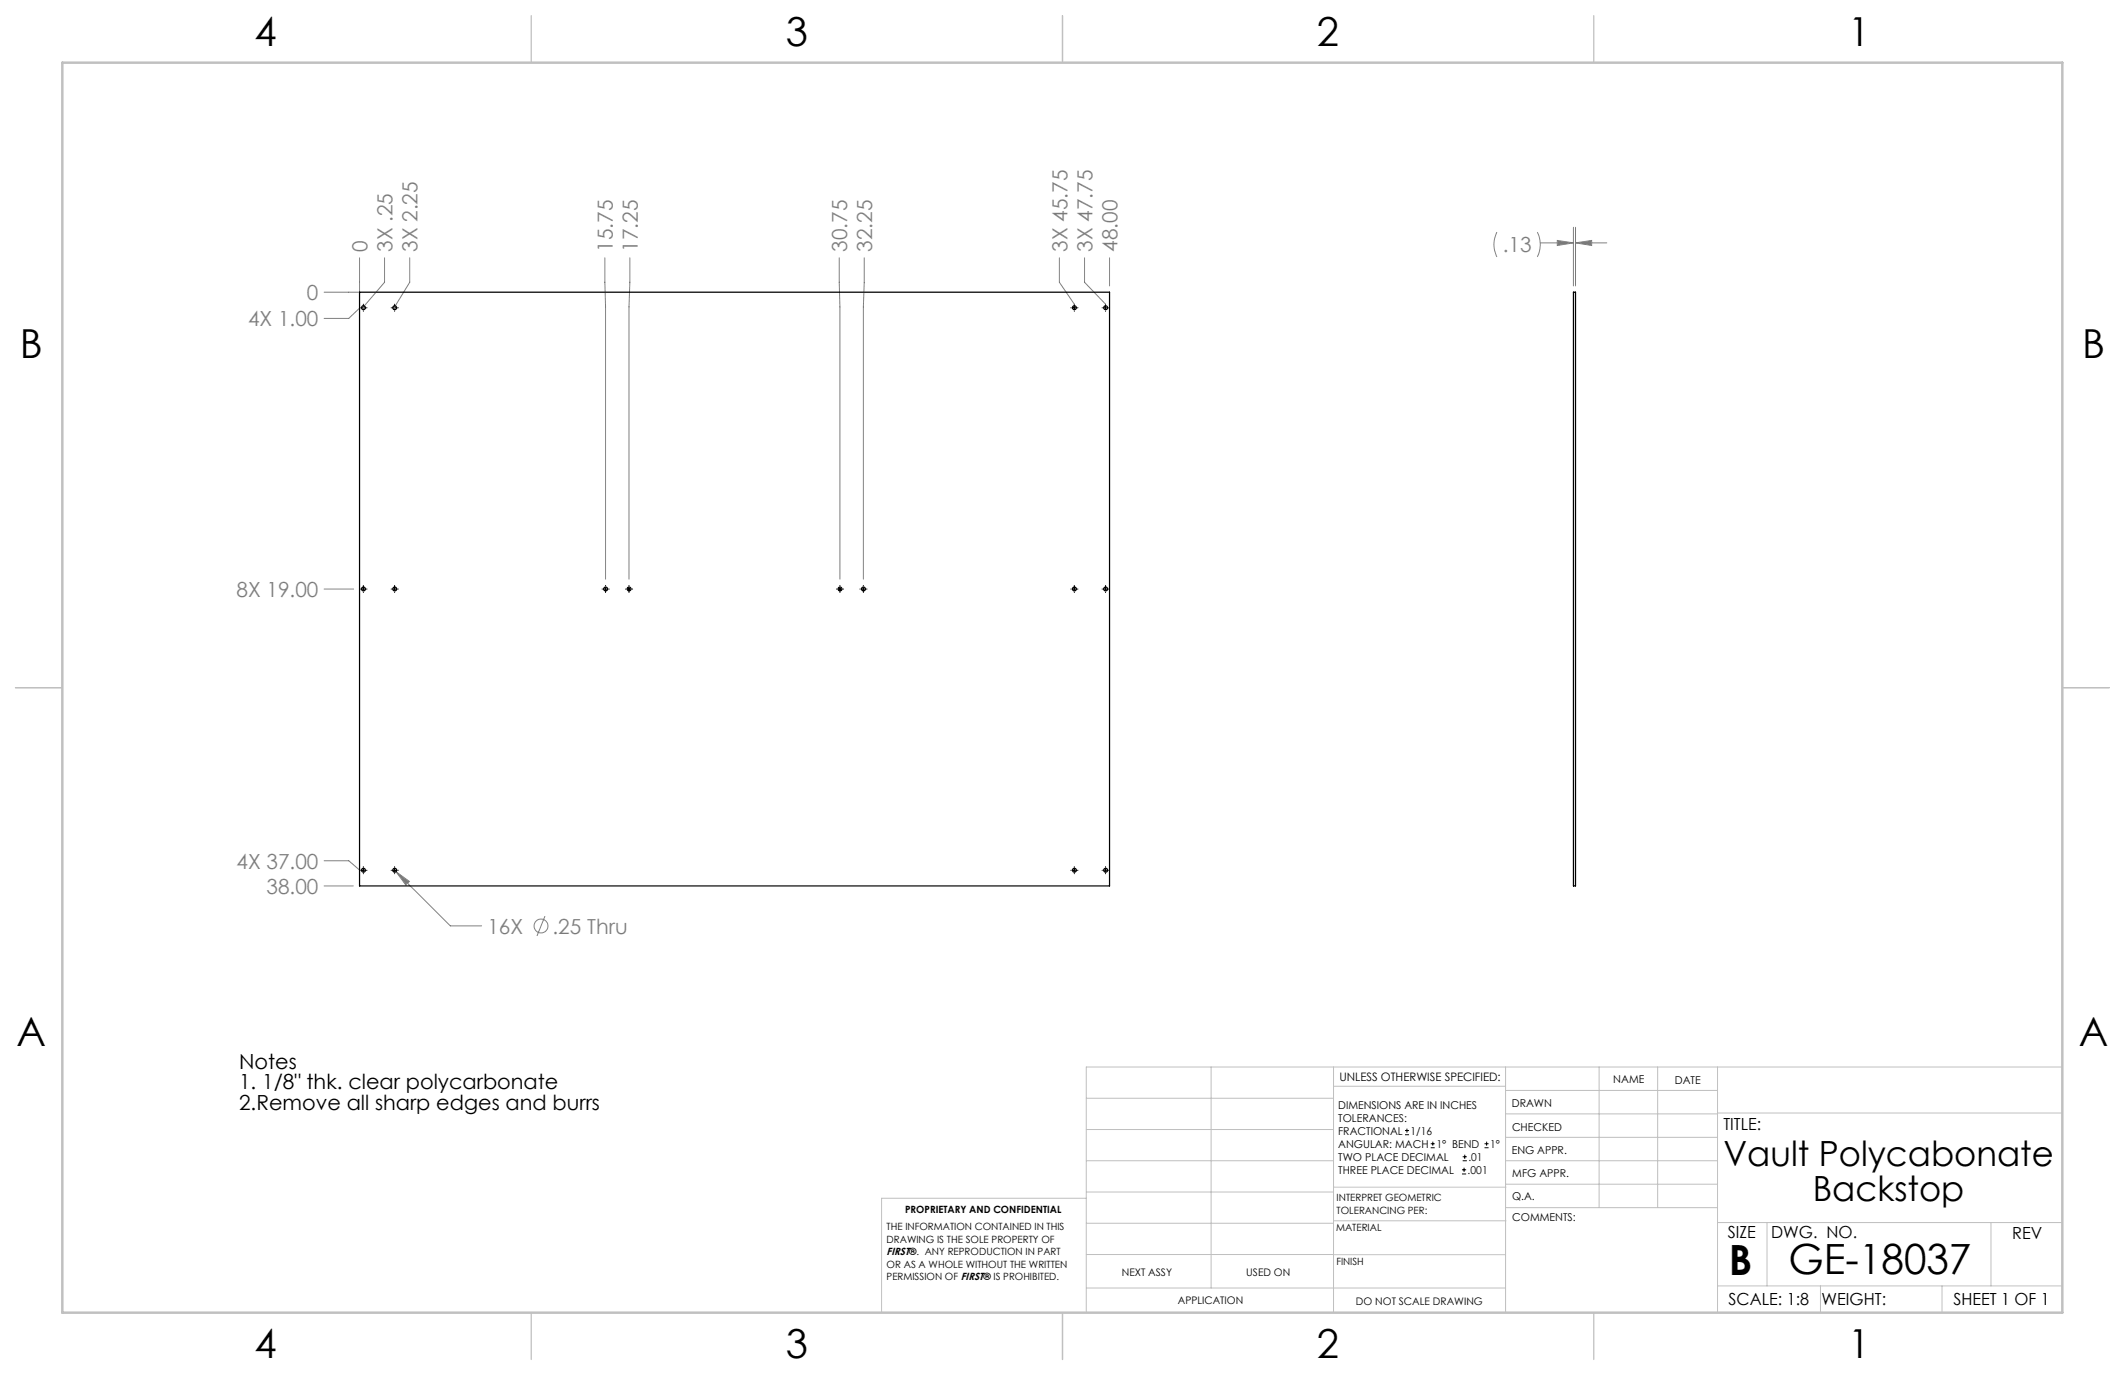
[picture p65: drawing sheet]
<svg xmlns="http://www.w3.org/2000/svg" width="432mm" height="279mm" viewBox="0 0 432 279" stroke-linecap="round" stroke-linejoin="round" font-family="sans-serif">
<defs><g id="words">
<g font-size="8.5">
<text x="351.3" y="259">B</text>
<text x="363.4" y="258.9">GE-18037</text>
</g>
<g font-size="8.1">
<text x="51.7" y="9.3">4</text>
<text x="159.7" y="9.3">3</text>
<text x="267.6" y="9.3">2</text>
<text x="375.6" y="9.3">1</text>
<text x="4" y="72.8">B</text>
<text x="423.1" y="72.8">B</text>
<text x="3.3" y="212.5">A</text>
<text x="422.4" y="212.5">A</text>
<text x="51.7" y="276">4</text>
<text x="159.7" y="276">3</text>
<text x="267.6" y="276">2</text>
<text x="375.6" y="276">1</text>
</g>
<g font-size="7.1">
<text x="350.2" y="236.9">Vault Polycabonate</text>
<text x="368.4" y="244">Backstop</text>
</g>
<g font-size="4.2" fill="#808080">
<text x="74.7" y="51.2" transform="rotate(-90 74.7 51.2)">0</text>
<text x="79.8" y="51.2" transform="rotate(-90 79.8 51.2)">3X .25</text>
<text x="84.9" y="51.2" transform="rotate(-90 84.9 51.2)">3X 2.25</text>
<text x="124.5" y="51.2" transform="rotate(-90 124.5 51.2)">15.75</text>
<text x="129.6" y="51.2" transform="rotate(-90 129.6 51.2)">17.25</text>
<text x="172.1" y="51.2" transform="rotate(-90 172.1 51.2)">30.75</text>
<text x="177.2" y="51.2" transform="rotate(-90 177.2 51.2)">32.25</text>
<text x="216.9" y="51.2" transform="rotate(-90 216.9 51.2)">3X 45.75</text>
<text x="222" y="51.2" transform="rotate(-90 222 51.2)">3X 47.75</text>
<text x="227.1" y="51.2" transform="rotate(-90 227.1 51.2)">48.00</text>
<text x="305.4" y="51.3">.13</text>
<text x="62.4" y="60.9">0</text>
<text x="50.4" y="66.3">4X 1.00</text>
<text x="48.1" y="121.3">8X 19.00</text>
<text x="48.1" y="176.5">4X 37.00</text>
<text x="54.2" y="181.6">38.00</text>
<text x="99" y="189.7">16X</text>
<text x="112.3" y="189.7">.25 Thru</text>
</g>
<g font-size="4.2">
<text x="48.6" y="217.2">Notes</text>
<text x="48.6" y="221.3">1. 1/8&quot; thk. clear polycarbonate</text>
<text x="48.6" y="225.5">2.Remove all sharp edges and burrs</text>
</g>
<g font-size="3.4">
<text x="350.2" y="229.5">TITLE:</text>
<text x="351.1" y="251.6">SIZE</text>
<text x="359.9" y="251.6">DWG. NO.</text>
<text x="408.9" y="251.7">REV</text>
<text x="351.2" y="265.2">SCALE: 1:8</text>
<text x="370.1" y="265.3">WEIGHT:</text>
<text x="396.9" y="265.2">SHEET 1 OF 1</text>
</g>
<text font-size="2.4" x="272.2" y="219.7">UNLESS OTHERWISE SPECIFIED:</text>
<g font-size="2.2">
<text x="327.8" y="220.1">NAME</text>
<text x="340.3" y="220.2">DATE</text>
<text x="271.9" y="225.3">DIMENSIONS ARE IN INCHES</text>
<text x="271.9" y="227.9">TOLERANCES:</text>
<text x="307.2" y="224.9">DRAWN</text>
<text x="271.9" y="230.6">FRACTIONAL</text>
<text x="271.9" y="233.2">ANGULAR: MACH</text>
<text x="286.6" y="230.6">1/16</text>
<text x="291.9" y="233.2">1° BEND</text>
<text x="302.8" y="233.2">1°</text>
<text x="307.3" y="229.8">CHECKED</text>
<text x="271.9" y="238.5">THREE PLACE DECIMAL</text>
<text x="271.9" y="235.9">TWO PLACE DECIMAL</text>
<text x="298.2" y="238.5">.001</text>
<text x="298.4" y="235.9">.01</text>
<text x="307.2" y="234.5">ENG APPR.</text>
<text x="307.3" y="239.2">MFG APPR.</text>
<text x="307.3" y="243.9">Q.A.</text>
<text x="307.3" y="248.1">COMMENTS:</text>
</g>
<g font-size="2.1">
<text x="180.2" y="255.1">FIRST®. ANY REPRODUCTION IN PART</text>
<text x="227.9" y="259.2">NEXT ASSY</text>
<text x="253.3" y="259.2">USED ON</text>
<text x="239.3" y="265">APPLICATION</text>
<text x="275.5" y="265.1">DO NOT SCALE DRAWING</text>
</g>
<g font-size="2">
<text x="271.6" y="244.1">INTERPRET GEOMETRIC</text>
<text x="180.2" y="250">THE INFORMATION CONTAINED IN THIS</text>
<text x="183.9" y="246.4">PROPRIETARY AND CONFIDENTIAL</text>
<text x="271.5" y="250.2">MATERIAL</text>
<text x="271.6" y="246.6">TOLERANCING PER:</text>
<text x="180.2" y="257.6">OR AS A WHOLE WITHOUT THE WRITTEN</text>
<text x="180.2" y="252.5">DRAWING IS THE SOLE PROPERTY OF</text>
<text x="271.5" y="257">FINISH</text>
<text x="180.2" y="260.1">PERMISSION OF FIRST® IS PROHIBITED.</text>
</g>
</g></defs>
<g fill="none" stroke="#c0c0c0" stroke-width=".2">
<path d="M246.1 216.8v44.9M271 216.8v49.9M305.9 216.8v49.9M324.9 216.8v28.6M336.8 216.8v28.6M349 216.8v49.9M419.1 216.8h-198.4v49.9M220.7 235.9h50.3M220.7 229.5h50.3M220.7 223.2h50.3M271 220.7h34.9M305.9 231.1h43.1"/>
<path d="M305.9 226.3h43.1M305.9 221.6h43.1M305.9 235.9h43.1M349 226.2h70.1M220.7 248.6h50.3M220.7 242.2h50.3M220.7 254.9h50.3M220.7 243.5h-41.6v23.2M271 255h34.9M271 248.1h35M271 241.2h35M305.9 240.6h43.1"/>
<path d="M306 245.4h43M349 248.4h70.1M359.1 248.4v12.9M404.6 248.4v12.9M220.7 261.7h85.2M349 261.3h70.1M369.9 261.3v5.4M394.6 261.3v5.4"/>
</g>
<path d="M108 3.2v9.5M215.9 3.2v9.5M323.8 3.2v9.5M3.1 139.7h9.6M419.1 139.7h9.5M108 266.7v9.6M215.9 266.7v9.6M323.8 266.7v9.6" fill="none" stroke="#c0c0c0" stroke-width=".25"/>
<path d="M12.7 12.7h406.4v254h-406.4z" fill="none" stroke="#c0c0c0" stroke-width=".5"/>
<g fill="none" stroke="#808080" stroke-width=".2">
<path d="M73.1 52.4v7h-7.2M78.1 52.4v5l-4.3 5v.7M83.3 52.4v5l-3.1 5v.7M122.9 52.4l.1 10v55.3M128 52.4l-.2 10v55.3M170.5 52.4l.2 10v55.3M175.6 52.4l-.2 10v55.3M215.3 52.4v5l3 4.4M220.4 52.4v5l4.2 4.4M225.5 52.4v5.7M304.2 47.2a5.6 5.6 0 0 0 0 5M312.4 47.2a5.6 5.6 0 0 1 0 5"/>
<path d="M313 49.4h6.7M316.4 48.9l3.3 .5-3.3 .5zM319.7 46.2v11.9M320.1 49.4l3.3-.5v1zM320.1 46.2v11.9M320.1 49.4h6.4M73.1 62.5l-2.2 2.2h-5M65.9 119.7h6M65.9 174.9h5l2.2 1.9M80.5 177.1l2.7 2-.8 .7zM80.5 177.1l11 11h6.4M65.9 180h5.9"/>
<path d="M110.7 186.2l-1.6 4"/>
<circle cx="109.9" cy="188.2" r="1.42"/>
</g>
<g fill="none" stroke="#000" stroke-width=".2">
<path d="M73.1 62.5h.1M73.5 62.5h.7M73.8 61.8v.1M73.8 62.2v.7M73.8 63.2v.1M74.5 62.5h.1M79.5 62.5h.1M79.9 62.5h.6M80.2 61.8v.1M80.2 62.2v.7M80.2 63.2v.1M80.8 62.5h.1"/>
<path d="M217.6 62.5h.1M218 62.5h.6M218.3 61.8v.1M218.3 62.2v.7M218.3 63.2v.1M218.9 62.5h.1M223.9 62.5h.1M224.3 62.5h.7M224.6 61.8v.1M224.6 62.2v.7M224.6 63.2v.1M225.3 62.5h.1"/>
<path d="M73.1 119.7h.1M73.5 119.7h.7M73.8 119v.1M73.8 119.4v.6M74.5 119.7h.1M79.5 119.7h.1M79.9 119.7h.6M80.2 119v.1M80.2 119.4v.6M80.8 119.7h.1M122.3 119.7h.1M122.7 119.7h.7"/>
<path d="M123 119v.1M123 119.4v.6M123.7 119.7h.1M127.1 119.7h.1M127.5 119.7h.6M127.8 119v.1M127.8 119.4v.6M128.4 119.7h.2M170 119.7h.1M170.4 119.7h.6M170.7 119v.1M170.7 119.4v.6"/>
<path d="M171.3 119.7h.1M174.7 119.7h.1M175.1 119.7h.7M175.4 119v.1M175.4 119.4v.6M176.1 119.7h.1M217.6 119.7h.1M218 119.7h.6M218.3 119v.1M218.3 119.4v.6M218.9 119.7h.1M223.9 119.7h.1"/>
<path d="M224.3 119.7h.7M224.6 119v.1M224.6 119.4v.6M225.3 119.7h.1M73.8 120.3v.1M80.2 120.3v.1M123 120.3v.1M127.8 120.3v.1M170.7 120.3v.1M175.4 120.3v.1M218.3 120.3v.1M224.6 120.3v.1"/>
<path d="M73.1 176.8h.1M73.5 176.8h.7M73.8 176.1v.1M73.8 176.5v.7M73.8 177.5v.1M74.5 176.8h.1M79.5 176.8h.1M79.9 176.8h.6M80.2 176.1v.1M80.2 176.5v.7M80.2 177.5v.1M80.8 176.8h.1"/>
<path d="M217.6 176.8h.1M218 176.8h.6M218.3 176.1v.1M218.3 176.5v.7M218.3 177.5v.1M218.9 176.8h.1M223.9 176.8h.1M224.3 176.8h.7M224.6 176.1v.1M224.6 176.5v.7M224.6 177.5v.1M225.3 176.8h.1"/>
</g>
<path d="M80.5 177.1l1.9 2.7 .8-.7zM320.1 49.4l3.3-.5v1zM316.4 48.9l3.3 .5-3.3 .5z" fill="#808080"/>
<g fill="none" stroke="#000" stroke-width=".25">
<path d="M73.1 59.4h152.4v120.6h-152.4zM319.7 59.4h.4v120.6h-.4z"/>
<circle cx="73.9" cy="62.5" r=".39"/>
<circle cx="80.2" cy="62.5" r=".39"/>
<circle cx="218.3" cy="62.5" r=".39"/>
<circle cx="224.7" cy="62.5" r=".39"/>
<circle cx="73.9" cy="119.7" r=".39"/>
<circle cx="80.2" cy="119.7" r=".39"/>
<circle cx="123.1" cy="119.7" r=".39"/>
<circle cx="127.8" cy="119.7" r=".39"/>
<circle cx="170.7" cy="119.7" r=".39"/>
<circle cx="175.5" cy="119.7" r=".39"/>
<circle cx="218.3" cy="119.7" r=".39"/>
<circle cx="224.7" cy="119.7" r=".39"/>
<circle cx="73.9" cy="176.8" r=".39"/>
<circle cx="80.2" cy="176.8" r=".39"/>
<circle cx="218.3" cy="176.8" r=".39"/>
<circle cx="224.7" cy="176.8" r=".39"/>
</g>
<g fill="none" stroke="#000" stroke-width=".2">
<path d="M285.5 230.6h.8M285.5 229.7h.8M285.9 229.3v.9M290.7 233.2h.8M290.7 232.4h.8M291.1 232v.8M297.1 238.5h.8M297.1 237.7h.8M297.2 235.9h.9M297.2 235.1h.9M297.5 237.3v.8M297.6 234.6v.9"/>
<path d="M301.7 233.2h.8M301.7 232.4h.8M302.1 232v.8"/>
</g>
<use href="#words"/>
</svg>
